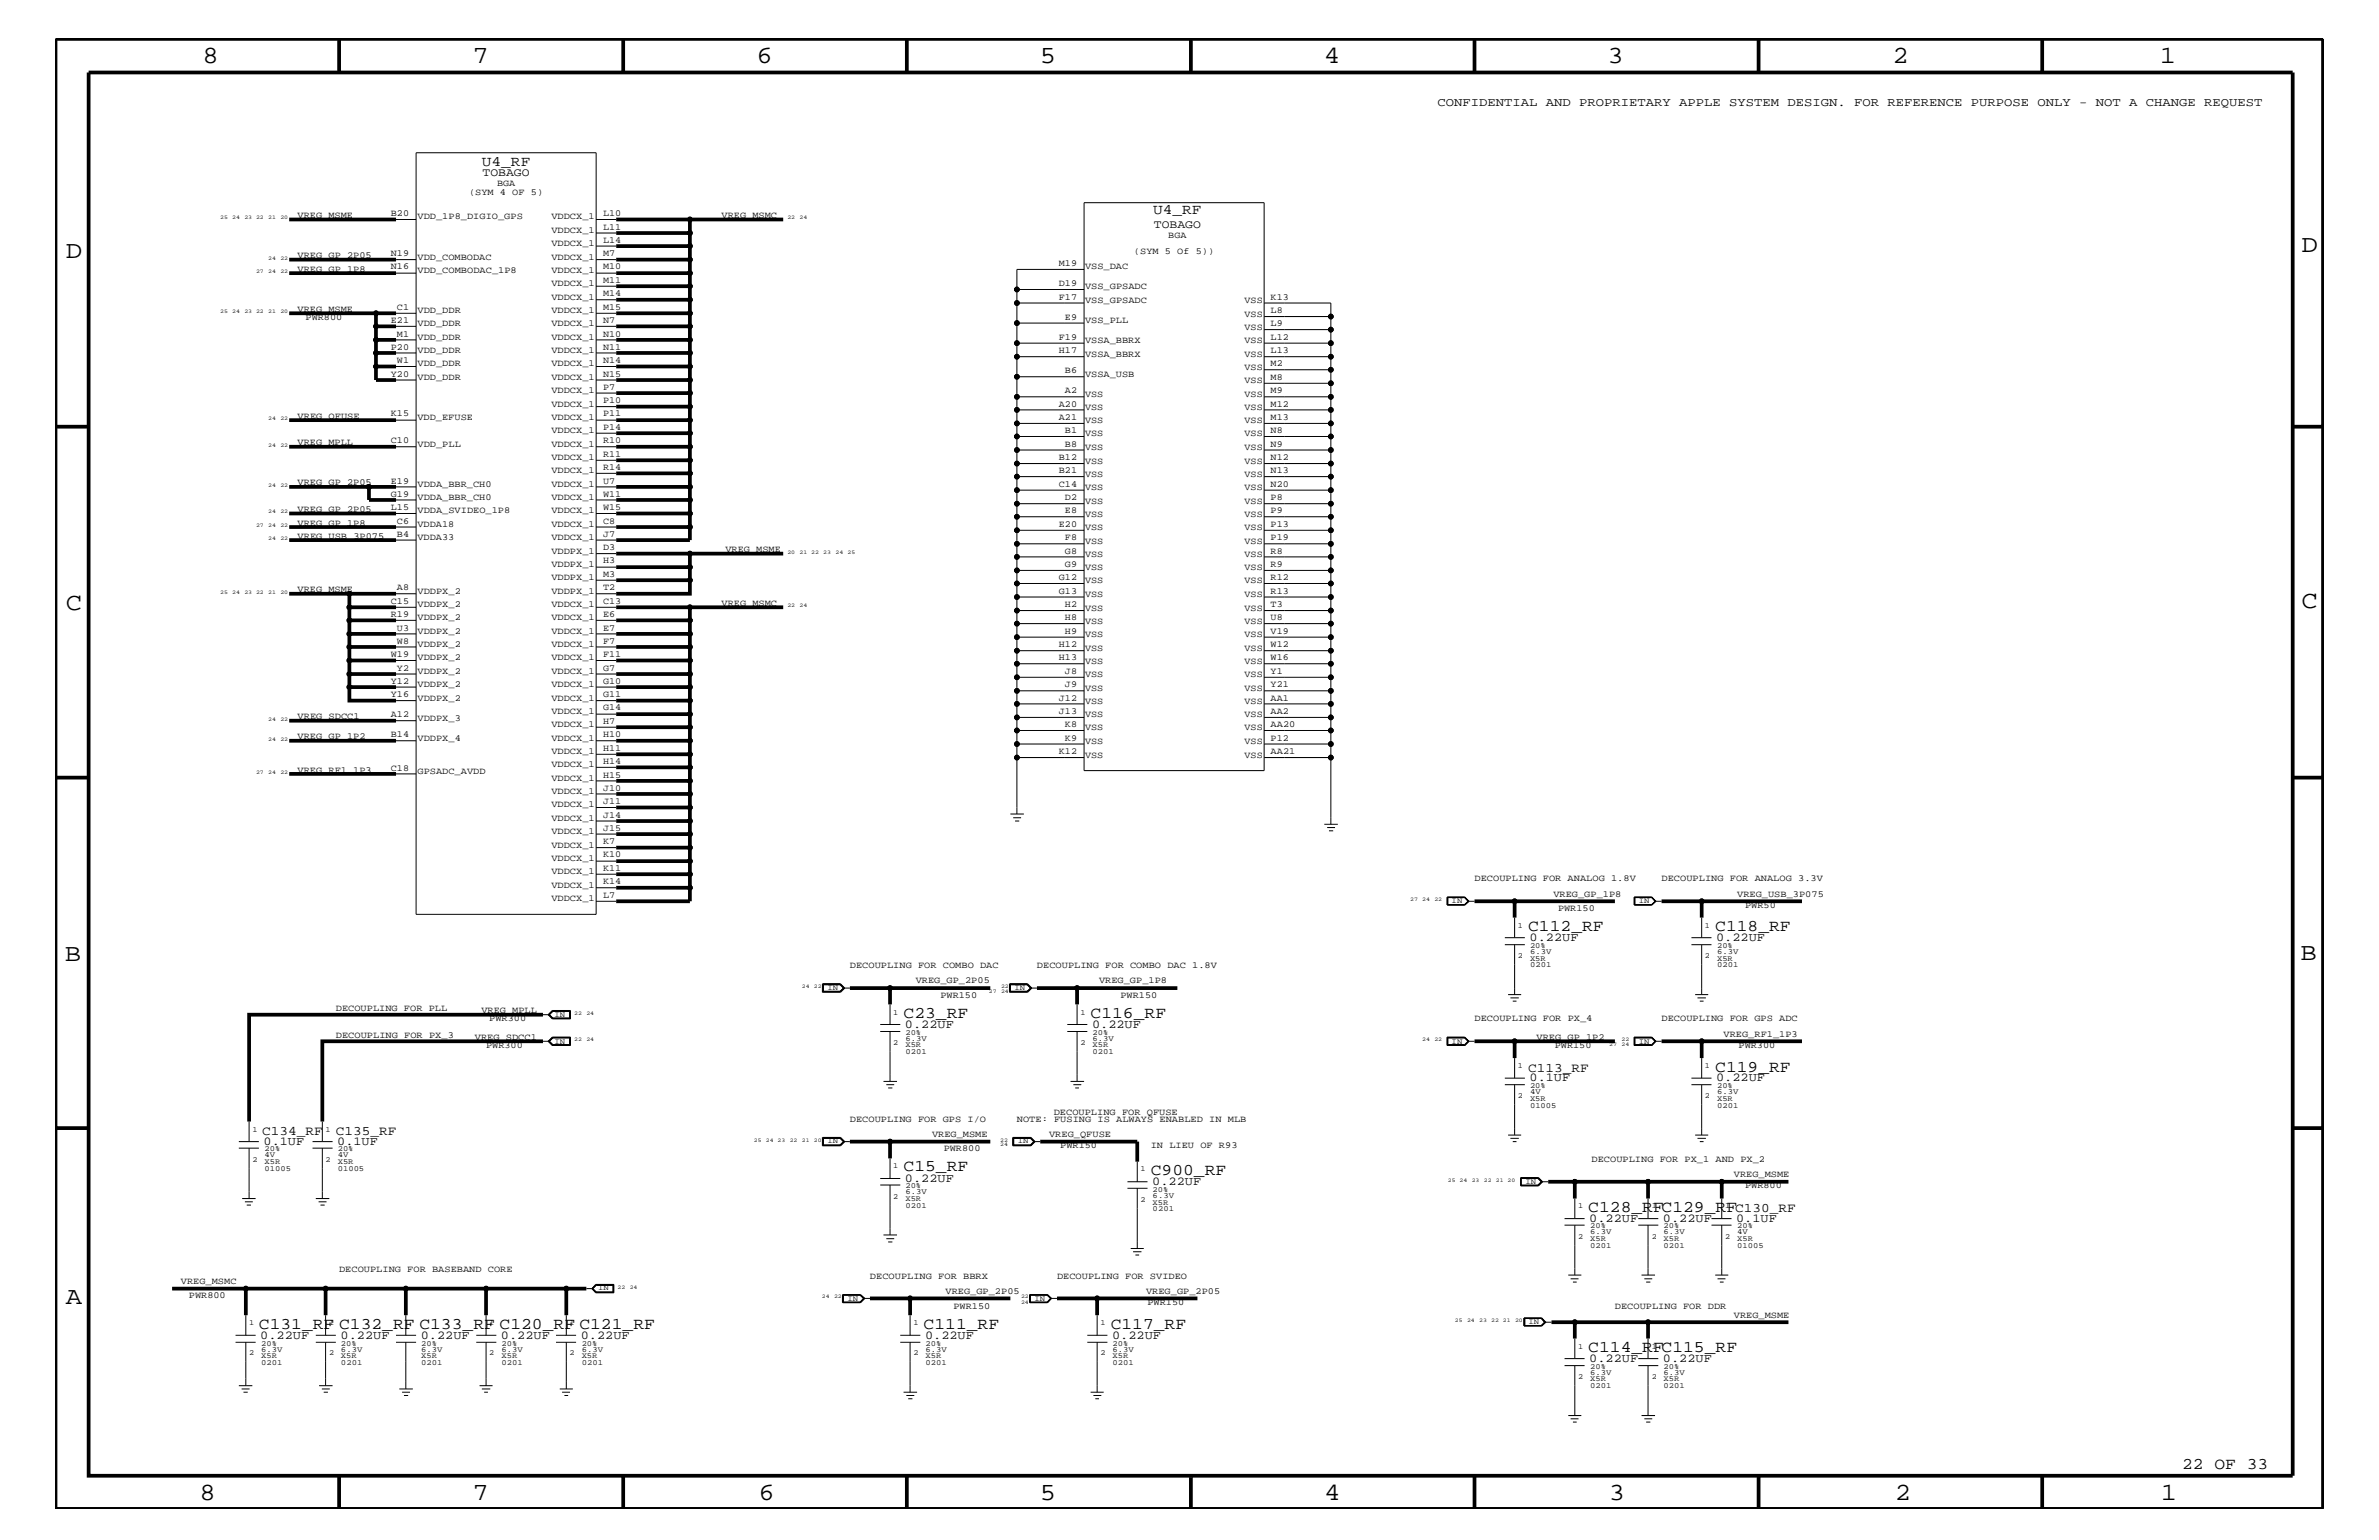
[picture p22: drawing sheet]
<svg xmlns="http://www.w3.org/2000/svg" width="432mm" height="279mm" viewBox="0 0 432 279" stroke-linecap="round" stroke-linejoin="round" font-family="sans-serif">
<defs><g id="words">
<g font-size="4.5">
<text x="36.7" y="11.5">8</text>
<text x="85.8" y="11.5">7</text>
<text x="137.3" y="11.5">6</text>
<text x="188.7" y="11.5">5</text>
<text x="240.3" y="11.5">4</text>
<text x="291.8" y="11.5">3</text>
<text x="343.5" y="11.5">2</text>
<text x="392" y="11.5">1</text>
<text x="11.9" y="46.8">D</text>
<text x="417.7" y="45.7">D</text>
<text x="11.9" y="110.6">C</text>
<text x="417.7" y="110.3">C</text>
<text x="11.8" y="174.3">B</text>
<text x="417.6" y="174.2">B</text>
<text x="11.9" y="236.7">A</text>
<text x="36.2" y="272.1">8</text>
<text x="85.8" y="272.1">7</text>
<text x="137.7" y="272.1">6</text>
<text x="188.7" y="272.1">5</text>
<text x="240.4" y="272.1">4</text>
<text x="292" y="272.1">3</text>
<text x="343.9" y="272.1">2</text>
<text x="392.2" y="272.1">1</text>
</g>
<g font-size="3">
<text x="277.4" y="168.9">C112_RF</text>
<text x="311.3" y="168.9">C118_RF</text>
<text x="164" y="184.7">C23_RF</text>
<text x="198" y="184.7">C116_RF</text>
<text x="311.3" y="194.4">C119_RF</text>
<text x="164" y="212.5">C15_RF</text>
<text x="208.9" y="213.2">C900_RF</text>
<text x="288.3" y="219.8">C128_RFC129_RF</text>
<text x="47" y="241.1">C131_RF C132_RF C133_RF C120_RF C121_RF</text>
<text x="167.6" y="241.1">C111_RF</text>
<text x="201.6" y="241.1">C117_RF</text>
<text x="288.3" y="245.3">C114_RFC115_RF</text>
<text x="396" y="266.5">22 OF 33</text>
</g>
<g font-size="2.6">
<text x="87.5" y="30.2">U4_RF</text>
<text x="209.3" y="38.9">U4_RF</text>
</g>
<g font-size="2.4">
<text x="277.4" y="194.4">C113_RF</text>
<text x="47.6" y="205.9">C134_RF</text>
<text x="61" y="205.9">C135_RF</text>
<text x="315" y="219.8">C130_RF</text>
</g>
<g font-size="2.2">
<text x="260.9" y="19.2">CONFIDENTIAL AND PROPRIETARY APPLE SYSTEM DESIGN. FOR REFERENCE PURPOSE ONLY - NOT A CHANGE REQUEST</text>
<text x="277.6" y="170.7">0.22UF</text>
<text x="311.5" y="170.7">0.22UF</text>
<text x="164.3" y="186.5">0.22UF</text>
<text x="198.2" y="186.5">0.22UF</text>
<text x="277.6" y="196.2">0.1UF</text>
<text x="311.5" y="196.2">0.22UF</text>
<text x="47.8" y="207.7">0.1UF</text>
<text x="61.2" y="207.7">0.1UF</text>
<text x="164.3" y="214.4">0.22UF</text>
<text x="209.1" y="215">0.22UF</text>
<text x="288.5" y="221.7">0.22UF</text>
<text x="301.8" y="221.7">0.22UF</text>
<text x="315.1" y="221.7">0.1UF</text>
<text x="47.2" y="242.9">0.22UF</text>
<text x="61.8" y="242.9">0.22UF</text>
<text x="76.4" y="242.9">0.22UF</text>
<text x="90.9" y="242.9">0.22UF</text>
<text x="105.4" y="242.9">0.22UF</text>
<text x="167.9" y="242.9">0.22UF</text>
<text x="201.8" y="242.9">0.22UF</text>
<text x="288.5" y="247.1">0.22UF</text>
<text x="301.8" y="247.1">0.22UF</text>
</g>
<g font-size="2.1">
<text x="87.6" y="31.9">TOBAGO</text>
<text x="209.4" y="41.3">TOBAGO</text>
</g>
<g font-size="1.7">
<text x="85.1" y="35.4">(SYM 4 OF 5)</text>
<text x="90.2" y="33.7">BGA</text>
<text x="54" y="39.6">VREG_MSME</text>
<text x="71" y="39.2">B20</text>
<text x="75.8" y="39.8">VDD_1P8_DIGIO_GPS</text>
<text x="100.1" y="39.8">VDDCX_1</text>
<text x="109.5" y="39.2">L10</text>
<text x="109.5" y="41.7">L11</text>
<text x="131" y="39.6">VREG_MSMC</text>
<text x="54" y="46.8">VREG_GP_2P05</text>
<text x="71" y="46.5">N19</text>
<text x="75.8" y="47.1">VDD_COMBODAC</text>
<text x="100.1" y="42.3">VDDCX_1</text>
<text x="100.1" y="44.6">VDDCX_1</text>
<text x="100.1" y="47.1">VDDCX_1</text>
<text x="109.5" y="46.5">M7</text>
<text x="109.5" y="44.1">L14</text>
<text x="205.8" y="46.1">(SYM 5 Of 5))</text>
<text x="212" y="43.2">BGA</text>
<text x="54" y="49.3">VREG_GP_1P8</text>
<text x="71" y="48.9">N16</text>
<text x="75.8" y="49.6">VDD_COMBODAC_1P8</text>
<text x="100.1" y="51.9">VDDCX_1</text>
<text x="100.1" y="49.6">VDDCX_1</text>
<text x="109.5" y="51.3">M11</text>
<text x="109.5" y="48.9">M10</text>
<text x="109.5" y="53.8">M14</text>
<text x="192.2" y="48.3">M19</text>
<text x="192.2" y="51.9">D19</text>
<text x="196.9" y="48.9">VSS_DAC</text>
<text x="196.9" y="52.5">VSS_GPSADC</text>
<text x="54" y="56.6">VREG_MSME</text>
<text x="55.5" y="58">PWR800</text>
<text x="71" y="58.6">E21</text>
<text x="72.1" y="56.2">C1</text>
<text x="75.8" y="56.8">VDD_DDR</text>
<text x="75.8" y="59.2">VDD_DDR</text>
<text x="100.1" y="56.8">VDDCX_1</text>
<text x="100.1" y="59.2">VDDCX_1</text>
<text x="100.1" y="54.4">VDDCX_1</text>
<text x="109.5" y="56.2">M15</text>
<text x="109.5" y="58.6">N7</text>
<text x="192.2" y="54.4">F17</text>
<text x="193.3" y="58">E9</text>
<text x="196.9" y="58.6">VSS_PLL</text>
<text x="196.9" y="55">VSS_GPSADC</text>
<text x="225.9" y="57.4">VSS</text>
<text x="225.9" y="59.8">VSS</text>
<text x="225.9" y="55">VSS</text>
<text x="230.6" y="56.8">L8</text>
<text x="230.6" y="59.2">L9</text>
<text x="230.6" y="54.4">K13</text>
<text x="71" y="63.4">P20</text>
<text x="72.1" y="65.9">W1</text>
<text x="72.1" y="61.1">M1</text>
<text x="75.8" y="64">VDD_DDR</text>
<text x="75.8" y="61.7">VDD_DDR</text>
<text x="100.1" y="61.7">VDDCX_1</text>
<text x="100.1" y="64">VDDCX_1</text>
<text x="109.5" y="61.1">N10</text>
<text x="109.5" y="63.4">N11</text>
<text x="109.5" y="65.9">N14</text>
<text x="192.2" y="64">H17</text>
<text x="192.2" y="61.7">F19</text>
<text x="196.9" y="62.3">VSSA_BBRX</text>
<text x="196.9" y="64.7">VSSA_BBRX</text>
<text x="225.9" y="62.3">VSS</text>
<text x="225.9" y="64.7">VSS</text>
<text x="230.6" y="61.7">L12</text>
<text x="230.6" y="64">L13</text>
<text x="71" y="68.4">Y20</text>
<text x="75.8" y="66.5">VDD_DDR</text>
<text x="75.8" y="68.9">VDD_DDR</text>
<text x="100.1" y="66.5">VDDCX_1</text>
<text x="100.1" y="68.9">VDDCX_1</text>
<text x="100.1" y="71.3">VDDCX_1</text>
<text x="109.5" y="68.4">N15</text>
<text x="109.5" y="70.7">P7</text>
<text x="193.3" y="67.7">B6</text>
<text x="193.3" y="71.3">A2</text>
<text x="196.9" y="72">VSS</text>
<text x="196.9" y="68.4">VSSA_USB</text>
<text x="225.9" y="69.5">VSS</text>
<text x="225.9" y="72">VSS</text>
<text x="225.9" y="67.1">VSS</text>
<text x="230.6" y="68.9">M8</text>
<text x="230.6" y="71.3">M9</text>
<text x="230.6" y="66.5">M2</text>
<text x="54" y="76">VREG_QFUSE</text>
<text x="71" y="75.6">K15</text>
<text x="75.8" y="76.2">VDD_EFUSE</text>
<text x="100.1" y="73.8">VDDCX_1</text>
<text x="100.1" y="76.2">VDDCX_1</text>
<text x="109.5" y="73.2">P10</text>
<text x="109.5" y="75.6">P11</text>
<text x="192.2" y="76.2">A21</text>
<text x="192.2" y="73.8">A20</text>
<text x="196.9" y="76.8">VSS</text>
<text x="196.9" y="74.4">VSS</text>
<text x="225.9" y="76.8">VSS</text>
<text x="225.9" y="74.4">VSS</text>
<text x="230.6" y="76.2">M13</text>
<text x="230.6" y="73.8">M12</text>
<text x="54" y="80.8">VREG_MPLL</text>
<text x="71" y="80.5">C10</text>
<text x="75.8" y="81.1">VDD_PLL</text>
<text x="100.1" y="83.5">VDDCX_1</text>
<text x="100.1" y="81.1">VDDCX_1</text>
<text x="100.1" y="78.6">VDDCX_1</text>
<text x="109.5" y="82.8">R11</text>
<text x="109.5" y="80.5">R10</text>
<text x="109.5" y="78">P14</text>
<text x="192.2" y="83.5">B12</text>
<text x="193.3" y="81.1">B8</text>
<text x="193.3" y="78.6">B1</text>
<text x="196.9" y="81.6">VSS</text>
<text x="196.9" y="79.2">VSS</text>
<text x="225.9" y="81.6">VSS</text>
<text x="225.9" y="79.2">VSS</text>
<text x="230.6" y="81.1">N9</text>
<text x="230.6" y="83.5">N12</text>
<text x="230.6" y="78.6">N8</text>
<text x="54" y="88.1">VREG_GP_2P05</text>
<text x="71" y="87.7">E19</text>
<text x="75.8" y="88.3">VDDA_BBR_CH0</text>
<text x="100.1" y="88.3">VDDCX_1</text>
<text x="100.1" y="85.9">VDDCX_1</text>
<text x="109.5" y="87.7">U7</text>
<text x="109.5" y="85.3">R14</text>
<text x="192.2" y="88.3">C14</text>
<text x="192.2" y="85.9">B21</text>
<text x="196.9" y="88.9">VSS</text>
<text x="196.9" y="86.5">VSS</text>
<text x="196.9" y="84.1">VSS</text>
<text x="225.9" y="86.5">VSS</text>
<text x="225.9" y="88.9">VSS</text>
<text x="225.9" y="84.1">VSS</text>
<text x="230.6" y="85.9">N13</text>
<text x="230.6" y="88.3">N20</text>
<text x="54" y="92.9">VREG_GP_2P05</text>
<text x="54" y="95.4">VREG_GP_1P8</text>
<text x="71" y="90.1">G19</text>
<text x="71" y="92.6">L15</text>
<text x="72.1" y="95">C6</text>
<text x="75.8" y="90.7">VDDA_BBR_CH0</text>
<text x="75.8" y="93.2">VDDA_SVIDEO_1P8</text>
<text x="75.8" y="95.6">VDDA18</text>
<text x="100.1" y="90.7">VDDCX_1</text>
<text x="100.1" y="95.6">VDDCX_1</text>
<text x="100.1" y="93.2">VDDCX_1</text>
<text x="109.5" y="90.1">W11</text>
<text x="109.5" y="95">C8</text>
<text x="109.5" y="92.6">W15</text>
<text x="192.2" y="95.6">E20</text>
<text x="193.3" y="93.2">E8</text>
<text x="193.3" y="90.7">D2</text>
<text x="196.9" y="93.8">VSS</text>
<text x="196.9" y="91.4">VSS</text>
<text x="225.9" y="93.8">VSS</text>
<text x="225.9" y="91.4">VSS</text>
<text x="230.6" y="93.2">P9</text>
<text x="230.6" y="95.6">P13</text>
<text x="230.6" y="90.7">P8</text>
<text x="54" y="97.7">VREG_USB_3P075</text>
<text x="72.1" y="97.4">B4</text>
<text x="75.8" y="98">VDDA33</text>
<text x="100.1" y="98">VDDCX_1</text>
<text x="100.1" y="100.4">VDDPX_1</text>
<text x="109.5" y="97.4">J7</text>
<text x="109.5" y="99.9">D3</text>
<text x="131.7" y="100.2">VREG_MSME</text>
<text x="193.3" y="100.4">G8</text>
<text x="193.3" y="98">F8</text>
<text x="196.9" y="101">VSS</text>
<text x="196.9" y="98.7">VSS</text>
<text x="196.9" y="96.2">VSS</text>
<text x="225.9" y="101">VSS</text>
<text x="225.9" y="98.7">VSS</text>
<text x="225.9" y="96.2">VSS</text>
<text x="230.6" y="100.4">R8</text>
<text x="230.6" y="98">P19</text>
<text x="54" y="107.5">VREG_MSME</text>
<text x="72.1" y="107.1">A8</text>
<text x="75.8" y="107.7">VDDPX_2</text>
<text x="100.1" y="102.9">VDDPX_1</text>
<text x="100.1" y="107.7">VDDPX_1</text>
<text x="100.1" y="105.3">VDDPX_1</text>
<text x="109.5" y="102.2">H3</text>
<text x="109.5" y="107.1">T2</text>
<text x="109.5" y="104.7">M3</text>
<text x="192.2" y="107.7">G13</text>
<text x="192.2" y="105.3">G12</text>
<text x="193.3" y="102.9">G9</text>
<text x="196.9" y="105.9">VSS</text>
<text x="196.9" y="103.5">VSS</text>
<text x="225.9" y="105.9">VSS</text>
<text x="225.9" y="103.5">VSS</text>
<text x="230.6" y="105.3">R12</text>
<text x="230.6" y="107.7">R13</text>
<text x="230.6" y="102.9">R9</text>
<text x="71" y="112">R19</text>
<text x="71" y="109.5">C15</text>
<text x="75.8" y="112.6">VDDPX_2</text>
<text x="75.8" y="110.2">VDDPX_2</text>
<text x="100.1" y="110.2">VDDCX_1</text>
<text x="100.1" y="112.6">VDDCX_1</text>
<text x="109.5" y="109.5">C13</text>
<text x="109.5" y="112">E6</text>
<text x="131" y="109.9">VREG_MSMC</text>
<text x="193.3" y="110.2">H2</text>
<text x="193.3" y="112.6">H8</text>
<text x="196.9" y="110.8">VSS</text>
<text x="196.9" y="113.1">VSS</text>
<text x="196.9" y="108.3">VSS</text>
<text x="225.9" y="113.1">VSS</text>
<text x="225.9" y="110.8">VSS</text>
<text x="225.9" y="108.3">VSS</text>
<text x="230.6" y="112.6">U8</text>
<text x="230.6" y="110.2">T3</text>
<text x="71" y="119.2">W19</text>
<text x="72.1" y="116.8">W8</text>
<text x="72.1" y="114.4">U3</text>
<text x="75.8" y="117.4">VDDPX_2</text>
<text x="75.8" y="115">VDDPX_2</text>
<text x="75.8" y="119.8">VDDPX_2</text>
<text x="100.1" y="115">VDDCX_1</text>
<text x="100.1" y="117.4">VDDCX_1</text>
<text x="100.1" y="119.8">VDDCX_1</text>
<text x="109.5" y="114.4">E7</text>
<text x="109.5" y="116.8">F7</text>
<text x="109.5" y="119.2">F11</text>
<text x="192.2" y="117.4">H12</text>
<text x="192.2" y="119.8">H13</text>
<text x="193.3" y="115">H9</text>
<text x="196.9" y="118.1">VSS</text>
<text x="196.9" y="115.6">VSS</text>
<text x="225.9" y="118.1">VSS</text>
<text x="225.9" y="115.6">VSS</text>
<text x="230.6" y="119.8">W16</text>
<text x="230.6" y="117.4">W12</text>
<text x="230.6" y="115">V19</text>
<text x="71" y="124.1">Y12</text>
<text x="72.1" y="121.7">Y2</text>
<text x="75.8" y="122.3">VDDPX_2</text>
<text x="75.8" y="124.7">VDDPX_2</text>
<text x="100.1" y="122.3">VDDCX_1</text>
<text x="100.1" y="124.7">VDDCX_1</text>
<text x="109.5" y="121.7">G7</text>
<text x="109.5" y="124.1">G10</text>
<text x="193.3" y="124.7">J9</text>
<text x="193.3" y="122.3">J8</text>
<text x="196.9" y="125.3">VSS</text>
<text x="196.9" y="122.9">VSS</text>
<text x="196.9" y="120.4">VSS</text>
<text x="225.9" y="125.3">VSS</text>
<text x="225.9" y="122.9">VSS</text>
<text x="225.9" y="120.4">VSS</text>
<text x="230.6" y="124.7">Y21</text>
<text x="230.6" y="122.3">Y1</text>
<text x="54" y="130.5">VREG_SDCC1</text>
<text x="71" y="126.5">Y16</text>
<text x="71" y="130.2">A12</text>
<text x="75.8" y="127.1">VDDPX_2</text>
<text x="75.8" y="130.8">VDDPX_3</text>
<text x="100.1" y="127.1">VDDCX_1</text>
<text x="100.1" y="129.6">VDDCX_1</text>
<text x="100.1" y="131.9">VDDCX_1</text>
<text x="109.5" y="126.5">G11</text>
<text x="109.5" y="128.9">G14</text>
<text x="109.5" y="131.3">H7</text>
<text x="192.2" y="129.6">J13</text>
<text x="192.2" y="127.1">J12</text>
<text x="193.3" y="131.9">K8</text>
<text x="196.9" y="130.2">VSS</text>
<text x="196.9" y="127.7">VSS</text>
<text x="225.9" y="130.2">VSS</text>
<text x="225.9" y="127.7">VSS</text>
<text x="230.6" y="131.9">AA20</text>
<text x="230.6" y="129.6">AA2</text>
<text x="230.6" y="127.1">AA1</text>
<text x="54" y="134.1">VREG_GP_1P2</text>
<text x="71" y="133.8">B14</text>
<text x="75.8" y="134.4">VDDPX_4</text>
<text x="100.1" y="134.4">VDDCX_1</text>
<text x="100.1" y="136.8">VDDCX_1</text>
<text x="109.5" y="133.8">H10</text>
<text x="109.5" y="136.2">H11</text>
<text x="192.2" y="136.8">K12</text>
<text x="193.3" y="134.4">K9</text>
<text x="196.9" y="135">VSS</text>
<text x="196.9" y="137.4">VSS</text>
<text x="196.9" y="132.5">VSS</text>
<text x="225.9" y="137.4">VSS</text>
<text x="225.9" y="132.5">VSS</text>
<text x="225.9" y="135">VSS</text>
<text x="230.6" y="136.8">AA21</text>
<text x="230.6" y="134.4">P12</text>
<text x="54" y="140.2">VREG_RF1_1P3</text>
<text x="71" y="139.8">C18</text>
<text x="75.8" y="140.4">GPSADC_AVDD</text>
<text x="100.1" y="141.7">VDDCX_1</text>
<text x="100.1" y="139.2">VDDCX_1</text>
<text x="109.5" y="143.5">J10</text>
<text x="109.5" y="141.1">H15</text>
<text x="109.5" y="138.6">H14</text>
<text x="100.1" y="146.5">VDDCX_1</text>
<text x="100.1" y="149">VDDCX_1</text>
<text x="100.1" y="144">VDDCX_1</text>
<text x="109.5" y="145.9">J11</text>
<text x="109.5" y="148.4">J14</text>
<text x="100.1" y="151.3">VDDCX_1</text>
<text x="100.1" y="153.8">VDDCX_1</text>
<text x="109.5" y="150.7">J15</text>
<text x="109.5" y="153.2">K7</text>
<text x="109.5" y="155.6">K10</text>
<text x="100.1" y="156.2">VDDCX_1</text>
<text x="100.1" y="158.6">VDDCX_1</text>
<text x="100.1" y="161.1">VDDCX_1</text>
<text x="109.5" y="158">K11</text>
<text x="109.5" y="160.5">K14</text>
<text x="267.6" y="159.9">DECOUPLING FOR ANALOG 1.8V</text>
<text x="301.6" y="159.9">DECOUPLING FOR ANALOG 3.3V</text>
<text x="100.1" y="163.5">VDDCX_1</text>
<text x="109.5" y="162.8">L7</text>
<text x="281.9" y="162.7">VREG_GP_1P8</text>
<text x="282.8" y="165.3">PWR150</text>
<text x="315.3" y="162.7">VREG_USB_3P075</text>
<text x="316.7" y="164.7">PWR50</text>
<text x="154.3" y="175.6">DECOUPLING FOR COMBO DAC</text>
<text x="166.2" y="178.4">VREG_GP_2P05</text>
<text x="188.2" y="175.6">DECOUPLING FOR COMBO DAC 1.8V</text>
<text x="199.5" y="178.4">VREG_GP_1P8</text>
<text x="61" y="183.5">DECOUPLING FOR PLL</text>
<text x="87.4" y="183.8">VREG_MPLL</text>
<text x="88.8" y="185.3">PWR300</text>
<text x="170.7" y="181">PWR150</text>
<text x="203.4" y="181">PWR150</text>
<text x="267.6" y="185.3">DECOUPLING FOR PX_4</text>
<text x="301.6" y="185.3">DECOUPLING FOR GPS ADC</text>
<text x="61" y="188.3">DECOUPLING FOR PX_3</text>
<text x="86.2" y="188.7">VREG_SDCC1</text>
<text x="88.2" y="190.2">PWR300</text>
<text x="278.9" y="188.7">VREG_GP_1P2</text>
<text x="282.2" y="190.2">PWR150</text>
<text x="312.8" y="188.1">VREG_RF1_1P3</text>
<text x="315.6" y="190.2">PWR300</text>
<text x="154.3" y="203.5">DECOUPLING FOR GPS I/O</text>
<text x="184.6" y="203.5">NOTE: FUSING IS ALWAYS ENABLED IN MLB</text>
<text x="191.3" y="202.3">DECOUPLING FOR QFUSE</text>
<text x="169.2" y="206.3">VREG_MSME</text>
<text x="171.3" y="208.9">PWR800</text>
<text x="190.4" y="206.3">VREG_QFUSE</text>
<text x="192.4" y="208.3">PWR150</text>
<text x="208.9" y="208.3">IN LIEU OF R93</text>
<text x="288.9" y="210.8">DECOUPLING FOR PX_1 AND PX_2</text>
<text x="314.7" y="213.6">VREG_MSME</text>
<text x="316.7" y="215.6">PWR800</text>
<text x="32.9" y="232.9">VREG_MSMC</text>
<text x="61.6" y="230.7">DECOUPLING FOR BASEBAND CORE</text>
<text x="157.9" y="232">DECOUPLING FOR BBRX</text>
<text x="191.9" y="232">DECOUPLING FOR SVIDEO</text>
<text x="34.3" y="235.6">PWR800</text>
<text x="171.6" y="234.7">VREG_GP_2P05</text>
<text x="173.1" y="237.4">PWR150</text>
<text x="208" y="234.7">VREG_GP_2P05</text>
<text x="208.3" y="236.8">PWR150</text>
<text x="293.1" y="237.4">DECOUPLING FOR DDR</text>
<text x="314.7" y="239">VREG_MSME</text>
</g>
<g font-size="1.4">
<text x="263.5" y="163.9">IN</text>
<text x="297.4" y="163.9">IN</text>
<text x="275.5" y="173.8">2</text>
<text x="275.5" y="168.3">1</text>
<text x="277.7" y="172">20%</text>
<text x="277.7" y="173.1">6.3V</text>
<text x="309.5" y="173.8">2</text>
<text x="309.5" y="168.3">1</text>
<text x="311.7" y="172">20%</text>
<text x="311.7" y="173.1">6.3V</text>
<text x="150.2" y="179.6">IN</text>
<text x="184.1" y="179.6">IN</text>
<text x="277.7" y="174.3">X5R</text>
<text x="277.7" y="175.5">0201</text>
<text x="311.7" y="174.3">X5R</text>
<text x="311.7" y="175.5">0201</text>
<text x="100.7" y="184.4">IN</text>
<text x="162.1" y="184.1">1</text>
<text x="196.1" y="184.1">1</text>
<text x="100.7" y="189.3">IN</text>
<text x="162.1" y="189.5">2</text>
<text x="164.3" y="188.8">6.3V</text>
<text x="164.3" y="191.2">0201</text>
<text x="164.3" y="190">X5R</text>
<text x="164.3" y="187.7">20%</text>
<text x="196.1" y="189.5">2</text>
<text x="198.3" y="188.8">6.3V</text>
<text x="198.3" y="191.2">0201</text>
<text x="198.3" y="187.7">20%</text>
<text x="198.3" y="190">X5R</text>
<text x="263.5" y="189.3">IN</text>
<text x="297.4" y="189.3">IN</text>
<text x="275.5" y="193.7">1</text>
<text x="277.7" y="197.4">20%</text>
<text x="309.5" y="193.7">1</text>
<text x="311.7" y="197.4">20%</text>
<text x="275.5" y="199.2">2</text>
<text x="277.7" y="200.9">01005</text>
<text x="277.7" y="198.5">4V</text>
<text x="277.7" y="199.8">X5R</text>
<text x="309.5" y="199.2">2</text>
<text x="311.7" y="199.8">X5R</text>
<text x="311.7" y="200.9">0201</text>
<text x="311.7" y="198.5">6.3V</text>
<text x="45.8" y="205.3">1</text>
<text x="48" y="208.9">20%</text>
<text x="59.1" y="205.3">1</text>
<text x="61.3" y="208.9">20%</text>
<text x="150.2" y="207.5">IN</text>
<text x="184.7" y="207.5">IN</text>
<text x="45.8" y="210.8">2</text>
<text x="48" y="212.5">01005</text>
<text x="48" y="210">4V</text>
<text x="48" y="211.3">X5R</text>
<text x="59.1" y="210.8">2</text>
<text x="61.3" y="212.5">01005</text>
<text x="61.3" y="211.3">X5R</text>
<text x="61.3" y="210">4V</text>
<text x="162.1" y="211.9">1</text>
<text x="164.3" y="215.6">20%</text>
<text x="207" y="212.5">1</text>
<text x="276.9" y="214.7">IN</text>
<text x="162.1" y="217.5">2</text>
<text x="164.3" y="219.1">0201</text>
<text x="164.3" y="216.7">6.3V</text>
<text x="164.3" y="217.9">X5R</text>
<text x="207" y="218">2</text>
<text x="209.2" y="217.3">6.3V</text>
<text x="209.2" y="219.7">0201</text>
<text x="209.2" y="218.6">X5R</text>
<text x="209.2" y="216.2">20%</text>
<text x="286.4" y="219.2">1</text>
<text x="299.8" y="219.2">1</text>
<text x="313.1" y="219.2">1</text>
<text x="286.4" y="224.7">2</text>
<text x="288.6" y="224">6.3V</text>
<text x="288.6" y="225.2">X5R</text>
<text x="288.6" y="222.9">20%</text>
<text x="288.6" y="226.4">0201</text>
<text x="299.8" y="224.7">2</text>
<text x="301.9" y="225.2">X5R</text>
<text x="301.9" y="222.9">20%</text>
<text x="301.9" y="226.4">0201</text>
<text x="301.9" y="224">6.3V</text>
<text x="313.1" y="224.7">2</text>
<text x="315.3" y="226.4">01005</text>
<text x="315.3" y="224">4V</text>
<text x="315.3" y="222.9">20%</text>
<text x="315.3" y="225.2">X5R</text>
<text x="108.5" y="234.1">IN</text>
<text x="153.8" y="236">IN</text>
<text x="187.8" y="236">IN</text>
<text x="45.2" y="245.9">2</text>
<text x="45.2" y="240.5">1</text>
<text x="47.4" y="245.2">6.3V</text>
<text x="47.4" y="244.1">20%</text>
<text x="59.8" y="245.9">2</text>
<text x="59.8" y="240.5">1</text>
<text x="61.9" y="244.1">20%</text>
<text x="61.9" y="245.2">6.3V</text>
<text x="76.5" y="244.1">20%</text>
<text x="76.5" y="245.2">6.3V</text>
<text x="88.8" y="245.9">2</text>
<text x="88.8" y="240.5">1</text>
<text x="91" y="245.2">6.3V</text>
<text x="91" y="244.1">20%</text>
<text x="103.4" y="245.9">2</text>
<text x="103.4" y="240.5">1</text>
<text x="105.6" y="244.1">20%</text>
<text x="105.6" y="245.2">6.3V</text>
<text x="165.8" y="245.9">2</text>
<text x="165.8" y="240.5">1</text>
<text x="168" y="244.1">20%</text>
<text x="168" y="245.2">6.3V</text>
<text x="199.7" y="245.9">2</text>
<text x="199.7" y="240.5">1</text>
<text x="201.9" y="244.1">20%</text>
<text x="201.9" y="245.2">6.3V</text>
<text x="277.5" y="240.2">IN</text>
<text x="286.4" y="244.7">1</text>
<text x="299.8" y="244.7">1</text>
<text x="47.4" y="247.6">0201</text>
<text x="47.4" y="246.4">X5R</text>
<text x="61.9" y="246.4">X5R</text>
<text x="61.9" y="247.6">0201</text>
<text x="76.5" y="246.4">X5R</text>
<text x="76.5" y="247.6">0201</text>
<text x="91" y="247.6">0201</text>
<text x="91" y="246.4">X5R</text>
<text x="105.6" y="246.4">X5R</text>
<text x="105.6" y="247.6">0201</text>
<text x="168" y="246.4">X5R</text>
<text x="168" y="247.6">0201</text>
<text x="201.9" y="247.6">0201</text>
<text x="201.9" y="246.4">X5R</text>
<text x="286.4" y="250.1">2</text>
<text x="288.6" y="251.8">0201</text>
<text x="288.6" y="249.5">6.3V</text>
<text x="288.6" y="248.4">20%</text>
<text x="288.6" y="250.6">X5R</text>
<text x="299.8" y="250.1">2</text>
<text x="301.9" y="248.4">20%</text>
<text x="301.9" y="250.6">X5R</text>
<text x="301.9" y="251.8">0201</text>
<text x="301.9" y="249.5">6.3V</text>
</g>
<g font-size="1">
<text x="40" y="39.8">25</text>
<text x="42.2" y="39.8">24</text>
<text x="44.4" y="39.8">23 22</text>
<text x="48.7" y="39.8">21</text>
<text x="50.9" y="39.8">20</text>
<text x="142.9" y="39.8">22</text>
<text x="145.1" y="39.8">24</text>
<text x="48.7" y="47.1">24</text>
<text x="50.9" y="47.1">22</text>
<text x="46.5" y="49.6">27</text>
<text x="48.7" y="49.6">24</text>
<text x="50.9" y="49.6">22</text>
<text x="40" y="56.8">25</text>
<text x="42.2" y="56.8">24</text>
<text x="44.4" y="56.8">23 22</text>
<text x="48.7" y="56.8">21</text>
<text x="50.9" y="56.8">20</text>
<text x="48.7" y="76.2">24</text>
<text x="50.9" y="76.2">22</text>
<text x="48.7" y="81.1">24</text>
<text x="50.9" y="81.1">22</text>
<text x="48.7" y="88.3">24</text>
<text x="50.9" y="88.3">22</text>
<text x="46.5" y="95.6">27</text>
<text x="48.7" y="95.6">24</text>
<text x="48.7" y="93.2">24</text>
<text x="50.9" y="95.6">22</text>
<text x="50.9" y="93.2">22</text>
<text x="48.7" y="98">24</text>
<text x="50.9" y="98">22</text>
<text x="142.9" y="100.4">20</text>
<text x="145.1" y="100.4">21 22</text>
<text x="149.4" y="100.4">23</text>
<text x="151.6" y="100.4">24</text>
<text x="153.8" y="100.4">25</text>
<text x="40" y="107.7">25</text>
<text x="42.2" y="107.7">24</text>
<text x="44.4" y="107.7">23 22</text>
<text x="48.7" y="107.7">21</text>
<text x="50.9" y="107.7">20</text>
<text x="142.9" y="110.2">22</text>
<text x="145.1" y="110.2">24</text>
<text x="48.7" y="130.8">24</text>
<text x="50.9" y="130.8">22</text>
<text x="48.7" y="134.4">24</text>
<text x="50.9" y="134.4">22</text>
<text x="46.5" y="140.4">27</text>
<text x="48.7" y="140.4">24</text>
<text x="50.9" y="140.4">22</text>
<text x="255.9" y="163.5">27</text>
<text x="258.1" y="163.5">24</text>
<text x="260.3" y="163.5">22</text>
<text x="145.5" y="179.3">24</text>
<text x="147.7" y="179.3">22</text>
<text x="181.7" y="179.3">22</text>
<text x="104.2" y="184.1">22</text>
<text x="106.4" y="184.1">24</text>
<text x="179.5" y="180.1">27</text>
<text x="181.7" y="180.1">24</text>
<text x="104.2" y="188.9">22</text>
<text x="106.4" y="188.9">24</text>
<text x="258.1" y="188.9">24</text>
<text x="260.4" y="188.9">22</text>
<text x="292.1" y="189.9">27</text>
<text x="294.3" y="188.9">22</text>
<text x="294.3" y="189.9">24</text>
<text x="136.8" y="207.1">25</text>
<text x="139" y="207.1">24 23</text>
<text x="143.3" y="207.1">22</text>
<text x="145.5" y="207.1">21</text>
<text x="147.7" y="207.1">20</text>
<text x="181.5" y="207.1">22</text>
<text x="181.5" y="208">24</text>
<text x="262.8" y="214.4">25 24</text>
<text x="267.1" y="214.4">23</text>
<text x="269.3" y="214.4">22</text>
<text x="271.5" y="214.4">21 20</text>
<text x="112.1" y="233.8">22</text>
<text x="114.3" y="233.8">24</text>
<text x="149.2" y="235.6">24</text>
<text x="151.4" y="235.6">22</text>
<text x="185.3" y="235.6">22</text>
<text x="185.3" y="236.5">24</text>
<text x="264.1" y="239.9">25</text>
<text x="266.3" y="239.9">24</text>
<text x="268.5" y="239.9">23</text>
<text x="270.7" y="239.9">22 21</text>
<text x="275" y="239.9">20</text>
</g>
</g></defs>
<g fill="none" stroke="#000" stroke-width=".18">
<path d="M71.9 39.8h3.6M75.5 27.7h32.7v138.2h-32.7zM108.2 39.8h3.6M196.8 36.8h32.6v103h-32.6zM71.9 47.1h3.6M71.9 49.6h3.6M71.9 56.8h3.6M71.9 59.2h3.6M108.2 47.1h3.6M108.2 49.6h3.6M108.2 56.8h3.6M108.2 59.2h3.6"/>
<path d="M108.2 54.4h3.6M108.2 44.6h3.6M108.2 42.3h3.6M108.2 51.9h3.6M184.6 55v3.6M196.8 58.6h-12.2v3.7h12.2M196.8 52.5h-12.2v2.5h12.2M196.8 48.9h-12.2v3.6M229.4 55h12.2v94.5M229.4 59.8h12.2M229.4 57.4h12.2M71.9 76.2h3.6"/>
<path d="M71.9 61.7h3.6M71.9 64h3.6M71.9 66.5h3.6M71.9 68.9h3.6M108.2 76.2h3.6M108.2 61.7h3.6M108.2 64h3.6M108.2 66.5h3.6M108.2 68.9h3.6M108.2 78.6h3.6M108.2 71.3h3.6M108.2 73.8h3.6"/>
<path d="M184.6 62.3v2.4M184.6 68.4v3.6M184.6 74.4v2.4M184.6 79.2v2.4M196.8 76.8h-12.2v2.4h12.2M196.8 72h-12.2v2.4h12.2M196.8 64.7h-12.2v3.7h12.2M229.4 62.3h12.2M229.4 64.7h12.2M229.4 74.4h12.2M229.4 72h12.2M229.4 76.8h12.2"/>
<path d="M229.4 79.2h12.2M229.4 67.1h12.2M229.4 69.5h12.2M71.9 81.1h3.6M71.9 88.3h3.6M71.9 95.6h3.6M71.9 93.2h3.6M71.9 90.7h3.6M71.9 98h3.6M108.2 81.1h3.6M108.2 88.3h3.6M108.2 95.6h3.6"/>
<path d="M108.2 93.2h3.6M108.2 90.7h3.6M108.2 98h3.6M108.2 85.9h3.6M108.2 83.5h3.6M184.6 84.1v2.4M184.6 88.9v2.5M184.6 93.8v2.4M184.6 98.7v2.3M196.8 96.2h-12.2v2.5h12.2M196.8 91.4h-12.2v2.4h12.2M196.8 86.5h-12.2v2.4h12.2"/>
<path d="M196.8 81.6h-12.2v2.5h12.2M229.4 81.6h12.2M229.4 84.1h12.2M229.4 86.5h12.2M229.4 88.9h12.2M229.4 91.4h12.2M229.4 93.8h12.2M229.4 96.2h12.2M229.4 98.7h12.2M71.9 107.7h3.6M71.9 110.2h3.6M71.9 112.6h3.6"/>
<path d="M71.9 117.4h3.6M71.9 115h3.6M71.9 119.8h3.6M108.2 107.7h3.6M108.2 110.2h3.6M108.2 112.6h3.6M108.2 117.4h3.6M108.2 115h3.6M108.2 119.8h3.6M108.2 105.3h3.6M108.2 102.9h3.6M108.2 100.4h3.6"/>
<path d="M184.6 103.5v2.4M184.6 108.3v2.5M184.6 113.1v2.5M184.6 118.1v2.3M196.8 115.6h-12.2v2.5h12.2M196.8 110.8h-12.2v2.3h12.2M196.8 105.9h-12.2v2.4h12.2M196.8 101h-12.2v2.5h12.2M229.4 101h12.2M229.4 103.5h12.2M229.4 105.9h12.2M229.4 108.3h12.2"/>
<path d="M229.4 113.1h12.2M229.4 110.8h12.2M229.4 115.6h12.2M229.4 118.1h12.2M71.9 124.7h3.6M71.9 122.3h3.6M71.9 127.1h3.6M71.9 134.4h3.6M71.9 130.8h3.6M108.2 124.7h3.6M108.2 122.3h3.6M108.2 127.1h3.6"/>
<path d="M108.2 134.4h3.6M108.2 136.8h3.6M108.2 139.2h3.6M108.2 131.9h3.6M108.2 129.6h3.6M184.6 122.9v2.4M184.6 127.7v2.5M184.6 132.5v2.5M184.6 137.4v10.3M196.8 135h-12.2v2.4h12.2M196.8 130.2h-12.2v2.3h12.2M196.8 125.3h-12.2v2.4h12.2"/>
<path d="M196.8 120.4h-12.2v2.5h12.2M229.4 120.4h12.2M229.4 122.9h12.2M229.4 125.3h12.2M229.4 127.7h12.2M229.4 132.5h12.2M229.4 130.2h12.2M229.4 137.4h12.2M229.4 135h12.2M71.9 140.4h3.6M108.2 149h3.6M108.2 158.6h3.6"/>
<path d="M108.2 156.2h3.6M108.2 153.8h3.6M108.2 141.7h3.6M108.2 144h3.6M108.2 151.3h3.6M108.2 146.5h3.6M183.4 147.7h2.4M183.9 148.4h1.4M184.2 149h.8M240.4 149.5h2.4M240.9 150.1h1.4M241.2 150.7h.8"/>
<path d="M108.2 163.5h3.6M108.2 161.1h3.6M149.3 178.5h3.3l.7 .8-.7 .7h-3.3zM149.4 178.5v1.4h3.1l.7-.6-.7-.8M149.4 178.6h3.1l.7 .7-.7 .6h-3.1zM149.4 178.7h3.1l.6 .6M153.1 179.3l-.6 .6M153.1 179.3h1.2M183.2 178.5h3.3l.8 .8-.8 .7h-3.3zM183.3 179.9h3.1M183.3 178.5v1.4h3.1l.8-.6-.8-.8M183.3 178.6h3.1l.7 .7-.7 .6"/>
<path d="M187 179.3l-.6-.6h-3v1.2M187 179.3h1.2M187 179.3l-.6 .6M262.6 162.8h3.3l.7 .7-.7 .7h-3.3zM262.7 164.1h3.2M262.7 162.8h3.2M262.7 162.8v1.4M262.8 162.8v1.3M265.9 162.8l.6 .7-.6 .6M265.9 162.8l.5 .7M266.4 163.5h1.2M266.4 163.5l-.5 .6"/>
<path d="M273.1 171.4h3.7M273.1 170.1h3.7M274.9 166.5v3.6M274.9 171.4v9.1M296.7 164.1h3.1M296.7 162.8v1.4M296.7 162.8h3.1M296.8 162.8v1.3M299.8 162.8h-3.2v1.4h3.2M299.8 162.8l.8 .7-.8 .7M299.8 162.8l.7 .7M299.8 162.8l.6 .7"/>
<path d="M300.4 163.5h1.2M300.4 163.5l-.6 .6M300.5 163.5l-.7 .6M300.5 163.5l-.7 .7M307 171.4h3.6M307 170.1h3.6M308.9 166.5v3.6M308.9 171.4v9.1M98.6 184.1h1.1M98.6 188.9h1.1M99.5 184.1l.7-.8h3.3v1.6h-3.3zM99.5 188.9l.7-.7h3.3v1.5h-3.3z"/>
<path d="M99.7 184.1l.6-.6h3.1v1.2h-3.1zM99.7 188.9l.6-.6h3.1v1.2h-3.1zM100.3 183.4l-.6 .7 .6 .7M100.3 183.4l-.7 .7 .7 .7M100.3 183.4h3.2v1.4h-3.2M100.3 188.2h3.2v1.5M100.3 188.2l-.6 .7 .6 .7h3.2M100.3 188.2l-.7 .7 .7 .8M159.8 187.1h3.6M159.8 185.9h3.6M160.4 196.2h2.4M160.9 196.8h1.4"/>
<path d="M161.2 197.4h.8M161.5 182.2v3.7M161.5 187.1v9.1M193.7 187.1h3.7M193.7 185.9h3.7M194.3 196.2h2.5M194.8 196.8h1.5M195.2 197.4h.6M195.5 182.2v3.7M195.5 187.1v9.1M262.6 188.2h3.3l.7 .7-.7 .8h-3.3zM262.8 188.3h3.1l.5 .6-.5 .6h-3.1z"/>
<path d="M265.9 188.2h-3.2v1.5M265.9 188.2l.6 .7-.6 .7h-3.2M265.9 188.2l.7 .7M266.4 188.9h1.2M273.1 196.8h3.7M273.1 195.6h3.7M273.7 180.5h2.4M274.2 181h1.5M274.6 181.6h.7M274.9 192v3.6M274.9 196.8v9.1M296.6 188.2h3.2l.8 .7-.8 .8h-3.2z"/>
<path d="M296.8 188.3h3l.6 .6-.6 .6h-3zM300.4 188.9h1.2M300.5 188.9l-.7-.7h-3.1v1.5M300.5 188.9l-.7 .7h-3.1M300.5 188.9l-.7 .8M307 196.8h3.6M307 195.6h3.6M307.7 180.5h2.3M308.1 181h1.5M308.5 181.6h.7M308.9 192v3.6M308.9 196.8v9.1"/>
<path d="M43.3 207.1h3.7M43.3 208.3h3.7M43.9 217.5h2.5M44.5 218h1.4M44.8 218.6h.8M45.2 203.5v3.6M45.2 208.3v9.2M56.7 207.1h3.7M56.7 208.3h3.7M57.3 217.5h2.5M57.8 218h1.5M58.2 218.6h.7"/>
<path d="M58.5 203.5v3.6M58.5 208.3v9.2M149.3 206.4h3.3l.7 .7-.7 .8h-3.3zM149.4 206.5h3.1l.6 .6M149.4 206.4v1.4M152.5 206.4l.7 .7-.7 .7M152.5 206.4h-3.1v1.4h3.1M153.1 207.1h1.2M153.1 207.1l-.6 .6h-3.1M159.8 215h3.6M159.8 213.8h3.6M161.5 210.2v3.6"/>
<path d="M161.5 215v9.1M183.8 206.4h3.3l.8 .7-.8 .8h-3.3zM183.9 206.4h3.2l.7 .7-.7 .7h-3.2zM184 206.5h3l.6 .6M184 206.4v1.4M187 206.4l.7 .7-.7 .7M187.6 207.1h1.2M187.6 207.1l-.6 .6h-3M204.6 215.6h3.7M204.6 214.4h3.7M206.4 210.8v3.6M206.4 215.6v10.9"/>
<path d="M273.7 205.9h2.4M274.2 206.5h1.5M274.6 207.1h.7M276 213.6h3.2l.8 .8-.8 .8h-3.2zM276 213.7h3.2l.7 .7-.7 .7h-3.2M276.1 213.8h3l.6 .6M276.1 213.7v1.4M279.1 213.7l.7 .7-.7 .7M279.7 214.4l-.6 .6h-3M279.7 214.4h1.3M285.8 217.5v3.6M299.1 217.5v3.6"/>
<path d="M307.7 205.9h2.3M308.1 206.5h1.5M308.5 207.1h.7M312.5 217.5v3.6M44.6 238.6v3.7M59.1 238.6v3.7M73.7 238.6v3.7M88.2 238.6v3.7M102.8 238.6v3.7M106.4 233.8h1.2M107.4 233.8l.8 .7M107.6 233.8l.6-.6h3.1v1.2h-3.1z"/>
<path d="M108.1 233h3.3v1.6h-3.3l-.7-.8zM108.2 233.1l-.7 .7 .7 .7M108.2 233.1h3.1v1.4h-3.1M108.2 233.1l-.8 .7M152.9 234.9h3.3l.8 .7-.8 .7h-3.3zM153 236.2h3.1M153 234.9v1.4M153 235h3.1M153.1 235v1.2M156.1 235l.7 .6-.7 .6M156.1 234.9l.8 .7-.8 .7M156.1 235l.6 .6"/>
<path d="M156.7 235.6l-.6 .6M156.7 235.6h1.2M160.4 224.1h2.4M160.9 224.7h1.4M161.2 225.3h.8M165.2 238.6v3.7M186.9 234.9h3.3l.6 .7-.6 .7h-3.3zM186.9 236.2h3.2M186.9 235h3.2M186.9 234.9v1.4M187 235v1.2M190.1 235l.7 .6-.7 .6"/>
<path d="M190.1 234.9l.7 .7M190.1 235l.6 .6M190.7 235.6h1.2M190.7 235.6l-.6 .6M190.8 235.6l-.7 .7M199.1 238.6v3.7M205.2 226.5h2.4M205.7 227.1h1.5M206.1 227.7h.7M276.7 239.2h3.1l.6 .7-.6 .6h-3.1zM276.8 239.2v1.3M279.7 239.2l.6 .7"/>
<path d="M279.8 239.1h-3.2v1.5h3.2M279.8 239.1l.8 .8-.8 .7M279.8 239.1l.7 .8-.7 .7M280.3 239.9l-.6 .6M280.3 239.9h1.3M284 222.3h3.6M284 221.1h3.6M284.6 231.3h2.4M285.1 232h1.4M285.5 232.6h.7M285.8 222.3v9M297.3 222.3h3.7"/>
<path d="M297.3 221.1h3.7M297.9 231.3h2.5M298.5 232h1.4M298.8 232.6h.8M299.1 222.3v9M310.6 222.3h3.7M310.6 221.1h3.7M311.3 231.3h2.4M311.7 232h1.5M312.2 232.6h.6M312.5 222.3v9M42.8 243.5h3.6"/>
<path d="M42.8 242.3h3.6M43.3 251.4h2.5M43.9 252h1.4M44.2 252.6h.8M44.6 243.5v7.9M57.3 243.5h3.7M57.3 242.3h3.7M57.9 251.4h2.5M58.4 252h1.5M58.8 252.6h.7M59.1 243.5v7.9M71.9 243.5h3.6"/>
<path d="M71.9 242.3h3.6M72.5 252h2.4M73 252.6h1.4M73.3 253.2h.8M73.7 243.5v8.5M86.4 243.5h3.7M86.4 242.3h3.7M87 251.4h2.4M87.5 252h1.5M87.9 252.6h.7M88.2 243.5v7.9M100.9 243.5h3.7"/>
<path d="M100.9 242.3h3.7M101.6 252h2.4M102 252.6h1.5M102.4 253.2h.7M102.8 243.5v8.5M163.4 243.5h3.6M163.4 242.3h3.6M164 252.6h2.5M164.5 253.2h1.4M164.8 253.8h.8M165.2 243.5v9.1M197.4 243.5h3.6"/>
<path d="M197.4 242.3h3.6M198 252.6h2.3M198.5 253.2h1.4M198.8 253.8h.7M199.1 243.5v9.1M284 247.8h3.6M284 246.5h3.6M284.6 256.8h2.4M285.1 257.4h1.4M285.5 258h.7M285.8 242.9v3.6M285.8 247.8v9"/>
<path d="M297.3 247.8h3.7M297.3 246.5h3.7M297.9 256.8h2.5M298.5 257.4h1.4M298.8 258h.8M299.1 242.9v3.6M299.1 247.8v9"/>
<circle cx="125.2" cy="39.8" r=".42"/>
<circle cx="68.2" cy="56.8" r=".42"/>
<circle cx="68.2" cy="59.2" r=".42"/>
<circle cx="125.2" cy="49.6" r=".42"/>
<circle cx="125.2" cy="47.1" r=".42"/>
<circle cx="125.2" cy="56.8" r=".42"/>
<circle cx="125.2" cy="42.3" r=".42"/>
<circle cx="125.2" cy="59.2" r=".42"/>
<circle cx="125.2" cy="54.4" r=".42"/>
<circle cx="125.2" cy="44.6" r=".42"/>
<circle cx="125.2" cy="51.9" r=".42"/>
<circle cx="184.6" cy="52.5" r=".42"/>
<circle cx="184.6" cy="58.6" r=".42"/>
<circle cx="184.6" cy="55" r=".42"/>
<circle cx="241.6" cy="59.8" r=".42"/>
<circle cx="241.6" cy="57.4" r=".42"/>
<circle cx="68.2" cy="64" r=".42"/>
<circle cx="68.2" cy="66.5" r=".42"/>
<circle cx="68.2" cy="61.7" r=".42"/>
<circle cx="125.2" cy="76.2" r=".42"/>
<circle cx="125.2" cy="64" r=".42"/>
<circle cx="125.2" cy="73.8" r=".42"/>
<circle cx="125.2" cy="66.5" r=".42"/>
<circle cx="125.2" cy="71.3" r=".42"/>
<circle cx="125.2" cy="78.6" r=".42"/>
<circle cx="125.2" cy="61.7" r=".42"/>
<circle cx="125.2" cy="68.9" r=".42"/>
<circle cx="184.6" cy="72" r=".42"/>
<circle cx="184.6" cy="62.3" r=".42"/>
<circle cx="184.6" cy="79.2" r=".42"/>
<circle cx="184.6" cy="68.4" r=".42"/>
<circle cx="184.6" cy="76.8" r=".42"/>
<circle cx="184.6" cy="74.4" r=".42"/>
<circle cx="184.6" cy="64.7" r=".42"/>
<circle cx="241.6" cy="62.3" r=".42"/>
<circle cx="241.6" cy="69.5" r=".42"/>
<circle cx="241.6" cy="72" r=".42"/>
<circle cx="241.6" cy="79.2" r=".42"/>
<circle cx="241.6" cy="64.7" r=".42"/>
<circle cx="241.6" cy="67.1" r=".42"/>
<circle cx="241.6" cy="76.8" r=".42"/>
<circle cx="241.6" cy="74.4" r=".42"/>
<circle cx="67" cy="88.3" r=".42"/>
<circle cx="125.2" cy="83.5" r=".42"/>
<circle cx="125.2" cy="90.7" r=".42"/>
<circle cx="125.2" cy="93.2" r=".42"/>
<circle cx="125.2" cy="88.3" r=".42"/>
<circle cx="125.2" cy="81.1" r=".42"/>
<circle cx="125.2" cy="85.9" r=".42"/>
<circle cx="125.2" cy="95.6" r=".42"/>
<circle cx="184.6" cy="96.2" r=".42"/>
<circle cx="184.6" cy="86.5" r=".42"/>
<circle cx="184.6" cy="88.9" r=".42"/>
<circle cx="184.6" cy="98.7" r=".42"/>
<circle cx="184.6" cy="81.6" r=".42"/>
<circle cx="184.6" cy="91.4" r=".42"/>
<circle cx="184.6" cy="84.1" r=".42"/>
<circle cx="184.6" cy="93.8" r=".42"/>
<circle cx="241.6" cy="98.7" r=".42"/>
<circle cx="241.6" cy="88.9" r=".42"/>
<circle cx="241.6" cy="96.2" r=".42"/>
<circle cx="241.6" cy="86.5" r=".42"/>
<circle cx="241.6" cy="91.4" r=".42"/>
<circle cx="241.6" cy="84.1" r=".42"/>
<circle cx="241.6" cy="81.6" r=".42"/>
<circle cx="241.6" cy="93.8" r=".42"/>
<circle cx="63.4" cy="117.4" r=".42"/>
<circle cx="63.4" cy="110.2" r=".42"/>
<circle cx="63.4" cy="119.8" r=".42"/>
<circle cx="63.4" cy="115" r=".42"/>
<circle cx="63.4" cy="107.7" r=".42"/>
<circle cx="63.4" cy="112.6" r=".42"/>
<circle cx="125.2" cy="117.4" r=".42"/>
<circle cx="125.2" cy="110.2" r=".42"/>
<circle cx="125.2" cy="102.9" r=".42"/>
<circle cx="125.2" cy="100.4" r=".42"/>
<circle cx="125.2" cy="119.8" r=".42"/>
<circle cx="125.2" cy="115" r=".42"/>
<circle cx="125.2" cy="112.6" r=".42"/>
<circle cx="125.2" cy="105.3" r=".42"/>
<circle cx="184.6" cy="115.6" r=".42"/>
<circle cx="184.6" cy="113.1" r=".42"/>
<circle cx="184.6" cy="105.9" r=".42"/>
<circle cx="184.6" cy="118.1" r=".42"/>
<circle cx="184.6" cy="108.3" r=".42"/>
<circle cx="184.6" cy="110.8" r=".42"/>
<circle cx="184.6" cy="101" r=".42"/>
<circle cx="184.6" cy="103.5" r=".42"/>
<circle cx="241.6" cy="115.6" r=".42"/>
<circle cx="241.6" cy="105.9" r=".42"/>
<circle cx="241.6" cy="113.1" r=".42"/>
<circle cx="241.6" cy="118.1" r=".42"/>
<circle cx="241.6" cy="103.5" r=".42"/>
<circle cx="241.6" cy="101" r=".42"/>
<circle cx="241.6" cy="108.3" r=".42"/>
<circle cx="241.6" cy="110.8" r=".42"/>
<circle cx="63.4" cy="124.7" r=".42"/>
<circle cx="63.4" cy="122.3" r=".42"/>
<circle cx="125.2" cy="129.6" r=".42"/>
<circle cx="125.2" cy="127.1" r=".42"/>
<circle cx="125.2" cy="139.2" r=".42"/>
<circle cx="125.2" cy="136.8" r=".42"/>
<circle cx="125.2" cy="124.7" r=".42"/>
<circle cx="125.2" cy="134.4" r=".42"/>
<circle cx="125.2" cy="131.9" r=".42"/>
<circle cx="125.2" cy="122.3" r=".42"/>
<circle cx="184.6" cy="125.3" r=".42"/>
<circle cx="184.6" cy="132.5" r=".42"/>
<circle cx="184.6" cy="122.9" r=".42"/>
<circle cx="184.6" cy="135" r=".42"/>
<circle cx="184.6" cy="127.7" r=".42"/>
<circle cx="184.6" cy="130.2" r=".42"/>
<circle cx="184.6" cy="137.4" r=".42"/>
<circle cx="184.6" cy="120.4" r=".42"/>
<circle cx="241.6" cy="132.5" r=".42"/>
<circle cx="241.6" cy="125.3" r=".42"/>
<circle cx="241.6" cy="122.9" r=".42"/>
<circle cx="241.6" cy="135" r=".42"/>
<circle cx="241.6" cy="130.2" r=".42"/>
<circle cx="241.6" cy="137.4" r=".42"/>
<circle cx="241.6" cy="127.7" r=".42"/>
<circle cx="241.6" cy="120.4" r=".42"/>
<circle cx="125.2" cy="153.8" r=".42"/>
<circle cx="125.2" cy="149" r=".42"/>
<circle cx="125.2" cy="146.5" r=".42"/>
<circle cx="125.2" cy="151.3" r=".42"/>
<circle cx="125.2" cy="144" r=".42"/>
<circle cx="125.2" cy="156.2" r=".42"/>
<circle cx="125.2" cy="141.7" r=".42"/>
<circle cx="125.2" cy="158.6" r=".42"/>
<circle cx="125.2" cy="161.1" r=".42"/>
<circle cx="161.5" cy="179.3" r=".42"/>
<circle cx="195.5" cy="179.3" r=".42"/>
<circle cx="274.9" cy="163.5" r=".42"/>
<circle cx="308.9" cy="163.5" r=".42"/>
<circle cx="274.9" cy="188.9" r=".42"/>
<circle cx="308.9" cy="188.9" r=".42"/>
<circle cx="161.5" cy="207.1" r=".42"/>
<circle cx="285.8" cy="214.4" r=".42"/>
<circle cx="299.1" cy="214.4" r=".42"/>
<circle cx="312.5" cy="214.4" r=".42"/>
<circle cx="44.6" cy="233.8" r=".42"/>
<circle cx="59.1" cy="233.8" r=".42"/>
<circle cx="73.7" cy="233.8" r=".42"/>
<circle cx="88.2" cy="233.8" r=".42"/>
<circle cx="102.8" cy="233.8" r=".42"/>
<circle cx="165.2" cy="235.6" r=".42"/>
<circle cx="199.1" cy="235.6" r=".42"/>
<circle cx="285.8" cy="239.9" r=".42"/>
<circle cx="299.1" cy="239.9" r=".42"/>
</g>
<g fill="none" stroke="#000" stroke-width=".68" stroke-linecap="butt">
<path d="M10.1 7.1h411.5v266.7h-411.5zM16.1 13.2h400v254.5h-400zM61.6 7.1v6.1M113.1 7.1v6.1M164.6 7.1v6.1M216.2 7.1v6.1M267.6 7.1v6.1M319.2 7.1v6.1M370.7 7.1v6.1M52.5 39.8h19.4M111.8 39.8h30.4M125.2 39.8v2.5"/>
<path d="M52.5 47.1h19.4M52.5 49.6h19.4M52.5 56.8h15.7M68.2 59.2h3.7M68.2 59.2v9.7h3.7M71.9 56.8h-3.7v2.4M111.8 56.8h13.4v2.4M111.8 54.4h13.4v2.4M111.8 51.9h13.4v2.5M111.8 49.6h13.4v2.3M111.8 47.1h13.4v2.5M111.8 44.6h13.4v2.5"/>
<path d="M111.8 42.3h13.4v2.3M111.8 59.2h13.4M125.2 59.2v2.5M10.1 77.4h6M52.5 76.2h19.4M68.2 66.5h3.7M68.2 64h3.7M68.2 61.7h3.7M111.8 78.6h13.4v2.5M111.8 76.2h13.4v2.4M111.8 68.9h13.4v2.4M111.8 66.5h13.4v2.4"/>
<path d="M111.8 64h13.4v2.5M111.8 61.7h13.4v2.3M111.8 73.8h13.4M111.8 71.3h13.4M125.2 71.3v4.9M416.1 77.4h5.5M52.5 88.3h14.5M52.5 93.2h19.4M52.5 95.6h19.4M52.5 98h19.4M52.5 81.1h19.4M71.9 88.3h-4.9v2.4h4.9"/>
<path d="M111.8 95.6h13.4v2.4h-13.4M111.8 93.2h13.4v2.4M111.8 90.7h13.4v2.5M111.8 88.3h13.4v2.4M111.8 83.5h13.4v2.4M111.8 81.1h13.4v2.4M111.8 85.9h13.4M125.2 85.9v2.4M52.5 107.7h19.4M63.4 110.2v2.4h8.5M63.4 110.2h8.5M63.4 107.7v2.5"/>
<path d="M63.4 112.6v2.4M63.4 117.4v2.4M71.9 115h-8.5v2.4h8.5M71.9 119.8h-8.5v2.5h8.5M111.8 119.8h13.4v2.5M111.8 117.4h13.4v2.4M111.8 115h13.4v2.4M111.8 112.6h13.4M111.8 110.2h30.4M111.8 100.4h30.4M125.2 100.4v2.5h-13.4M125.2 102.9v2.4h-13.4"/>
<path d="M125.2 105.3v2.4h-13.4M125.2 110.2v4.8M52.5 134.4h19.4M52.5 130.8h19.4M63.4 122.3v2.4M71.9 124.7h-8.5v2.4h8.5M111.8 136.8h13.4v2.4M111.8 134.4h13.4v2.4M111.8 131.9h13.4v2.5M111.8 129.6h13.4v2.3M111.8 127.1h13.4v2.5M111.8 122.3h13.4v2.4"/>
<path d="M111.8 139.2h13.4M111.8 124.7h13.4M125.2 124.7v2.4M125.2 139.2v2.5M10.1 141.1h6M52.5 140.4h19.4M111.8 158.6h13.4v2.5M111.8 156.2h13.4v2.4M111.8 153.8h13.4v2.4M111.8 149h13.4v2.3M111.8 146.5h13.4v2.5M111.8 144h13.4v2.5"/>
<path d="M111.8 141.7h13.4v2.3M111.8 151.3h13.4M125.2 151.3v2.5M416.1 141.1h5.5M111.8 161.1h13.4v2.4h-13.4M154.3 179.3h7.2v2.9M161.5 179.3h18.2M188.2 179.3h7.3v2.9M195.5 179.3h18.2M267.6 163.5h7.3v3M274.9 163.5h18.2M301.6 163.5h7.3v3"/>
<path d="M308.9 163.5h18.2M98.6 188.9h-40.1v14.6M98.6 184.1h-53.4v19.4M267.6 188.9h7.3v3.1M274.9 188.9h18.2M301.6 188.9h7.3v3.1M308.9 188.9h18.2M10.1 204.7h6M154.3 207.1h7.2v3.1M161.5 207.1h18.2M188.8 207.1h17.6v3.7M281 214.4h4.8v3.1"/>
<path d="M285.8 214.4h13.3v3.1M299.1 214.4h13.4v3.1M312.5 214.4h12.1M416.1 204.7h5.5M31.2 233.8h27.9M44.6 233.8v4.8M73.7 233.8h-14.6v4.8M88.2 233.8h-14.5v4.8M102.8 233.8h-14.6v4.8M106.4 233.8h-3.6v4.8M157.9 235.6h7.3v3M165.2 235.6h18.2"/>
<path d="M191.9 235.6h7.2v3M199.1 235.6h18.2M281.6 239.9h4.2M299.1 239.9h-13.3v3M324.6 239.9h-25.5v3M61.6 267.7v6.1M113.1 267.7v6.1M164.6 267.7v6.1M216.2 268v5.8M267.6 267.7v6.1M319.2 267.7v6.1M370.7 267.7v6.1"/>
</g>
<g fill="#000">
<circle cx="125.2" cy="39.8" r=".42"/>
<circle cx="68.2" cy="56.8" r=".42"/>
<circle cx="68.2" cy="59.2" r=".42"/>
<circle cx="125.2" cy="49.6" r=".42"/>
<circle cx="125.2" cy="47.1" r=".42"/>
<circle cx="125.2" cy="56.8" r=".42"/>
<circle cx="125.2" cy="42.3" r=".42"/>
<circle cx="125.2" cy="59.2" r=".42"/>
<circle cx="125.2" cy="54.4" r=".42"/>
<circle cx="125.2" cy="44.6" r=".42"/>
<circle cx="125.2" cy="51.9" r=".42"/>
<circle cx="184.6" cy="52.5" r=".42"/>
<circle cx="184.6" cy="58.6" r=".42"/>
<circle cx="184.6" cy="55" r=".42"/>
<circle cx="241.6" cy="59.8" r=".42"/>
<circle cx="241.6" cy="57.4" r=".42"/>
<circle cx="68.2" cy="64" r=".42"/>
<circle cx="68.2" cy="66.5" r=".42"/>
<circle cx="68.2" cy="61.7" r=".42"/>
<circle cx="125.2" cy="76.2" r=".42"/>
<circle cx="125.2" cy="64" r=".42"/>
<circle cx="125.2" cy="73.8" r=".42"/>
<circle cx="125.2" cy="66.5" r=".42"/>
<circle cx="125.2" cy="71.3" r=".42"/>
<circle cx="125.2" cy="78.6" r=".42"/>
<circle cx="125.2" cy="61.7" r=".42"/>
<circle cx="125.2" cy="68.9" r=".42"/>
<circle cx="184.6" cy="72" r=".42"/>
<circle cx="184.6" cy="62.3" r=".42"/>
<circle cx="184.6" cy="79.2" r=".42"/>
<circle cx="184.6" cy="68.4" r=".42"/>
<circle cx="184.6" cy="76.8" r=".42"/>
<circle cx="184.6" cy="74.4" r=".42"/>
<circle cx="184.6" cy="64.7" r=".42"/>
<circle cx="241.6" cy="62.3" r=".42"/>
<circle cx="241.6" cy="69.5" r=".42"/>
<circle cx="241.6" cy="72" r=".42"/>
<circle cx="241.6" cy="79.2" r=".42"/>
<circle cx="241.6" cy="64.7" r=".42"/>
<circle cx="241.6" cy="67.1" r=".42"/>
<circle cx="241.6" cy="76.8" r=".42"/>
<circle cx="241.6" cy="74.4" r=".42"/>
<circle cx="67" cy="88.3" r=".42"/>
<circle cx="125.2" cy="83.5" r=".42"/>
<circle cx="125.2" cy="90.7" r=".42"/>
<circle cx="125.2" cy="93.2" r=".42"/>
<circle cx="125.2" cy="88.3" r=".42"/>
<circle cx="125.2" cy="81.1" r=".42"/>
<circle cx="125.2" cy="85.9" r=".42"/>
<circle cx="125.2" cy="95.6" r=".42"/>
<circle cx="184.6" cy="96.2" r=".42"/>
<circle cx="184.6" cy="86.5" r=".42"/>
<circle cx="184.6" cy="88.9" r=".42"/>
<circle cx="184.6" cy="98.7" r=".42"/>
<circle cx="184.6" cy="81.6" r=".42"/>
<circle cx="184.6" cy="91.4" r=".42"/>
<circle cx="184.6" cy="84.1" r=".42"/>
<circle cx="184.6" cy="93.8" r=".42"/>
<circle cx="241.6" cy="98.7" r=".42"/>
<circle cx="241.6" cy="88.9" r=".42"/>
<circle cx="241.6" cy="96.2" r=".42"/>
<circle cx="241.6" cy="86.5" r=".42"/>
<circle cx="241.6" cy="91.4" r=".42"/>
<circle cx="241.6" cy="84.1" r=".42"/>
<circle cx="241.6" cy="81.6" r=".42"/>
<circle cx="241.6" cy="93.8" r=".42"/>
<circle cx="63.4" cy="117.4" r=".42"/>
<circle cx="63.4" cy="110.2" r=".42"/>
<circle cx="63.4" cy="119.8" r=".42"/>
<circle cx="63.4" cy="115" r=".42"/>
<circle cx="63.4" cy="107.7" r=".42"/>
<circle cx="63.4" cy="112.6" r=".42"/>
<circle cx="125.2" cy="117.4" r=".42"/>
<circle cx="125.2" cy="110.2" r=".42"/>
<circle cx="125.2" cy="102.9" r=".42"/>
<circle cx="125.2" cy="100.4" r=".42"/>
<circle cx="125.2" cy="119.8" r=".42"/>
<circle cx="125.2" cy="115" r=".42"/>
<circle cx="125.2" cy="112.6" r=".42"/>
<circle cx="125.2" cy="105.3" r=".42"/>
<circle cx="184.6" cy="115.6" r=".42"/>
<circle cx="184.6" cy="113.1" r=".42"/>
<circle cx="184.6" cy="105.9" r=".42"/>
<circle cx="184.6" cy="118.1" r=".42"/>
<circle cx="184.6" cy="108.3" r=".42"/>
<circle cx="184.6" cy="110.8" r=".42"/>
<circle cx="184.6" cy="101" r=".42"/>
<circle cx="184.6" cy="103.5" r=".42"/>
<circle cx="241.6" cy="115.6" r=".42"/>
<circle cx="241.6" cy="105.9" r=".42"/>
<circle cx="241.6" cy="113.1" r=".42"/>
<circle cx="241.6" cy="118.1" r=".42"/>
<circle cx="241.6" cy="103.5" r=".42"/>
<circle cx="241.6" cy="101" r=".42"/>
<circle cx="241.6" cy="108.3" r=".42"/>
<circle cx="241.6" cy="110.8" r=".42"/>
<circle cx="63.4" cy="124.7" r=".42"/>
<circle cx="63.4" cy="122.3" r=".42"/>
<circle cx="125.2" cy="129.6" r=".42"/>
<circle cx="125.2" cy="127.1" r=".42"/>
<circle cx="125.2" cy="139.2" r=".42"/>
<circle cx="125.2" cy="136.8" r=".42"/>
<circle cx="125.2" cy="124.7" r=".42"/>
<circle cx="125.2" cy="134.4" r=".42"/>
<circle cx="125.2" cy="131.9" r=".42"/>
<circle cx="125.2" cy="122.3" r=".42"/>
<circle cx="184.6" cy="125.3" r=".42"/>
<circle cx="184.6" cy="132.5" r=".42"/>
<circle cx="184.6" cy="122.9" r=".42"/>
<circle cx="184.6" cy="135" r=".42"/>
<circle cx="184.6" cy="127.7" r=".42"/>
<circle cx="184.6" cy="130.2" r=".42"/>
<circle cx="184.6" cy="137.4" r=".42"/>
<circle cx="184.6" cy="120.4" r=".42"/>
<circle cx="241.6" cy="132.5" r=".42"/>
<circle cx="241.6" cy="125.3" r=".42"/>
<circle cx="241.6" cy="122.9" r=".42"/>
<circle cx="241.6" cy="135" r=".42"/>
<circle cx="241.6" cy="130.2" r=".42"/>
<circle cx="241.6" cy="137.4" r=".42"/>
<circle cx="241.6" cy="127.7" r=".42"/>
<circle cx="241.6" cy="120.4" r=".42"/>
<circle cx="125.2" cy="153.8" r=".42"/>
<circle cx="125.2" cy="149" r=".42"/>
<circle cx="125.2" cy="146.5" r=".42"/>
<circle cx="125.2" cy="151.3" r=".42"/>
<circle cx="125.2" cy="144" r=".42"/>
<circle cx="125.2" cy="156.2" r=".42"/>
<circle cx="125.2" cy="141.7" r=".42"/>
<circle cx="125.2" cy="158.6" r=".42"/>
<circle cx="125.2" cy="161.1" r=".42"/>
<circle cx="161.5" cy="179.3" r=".42"/>
<circle cx="195.5" cy="179.3" r=".42"/>
<circle cx="274.9" cy="163.5" r=".42"/>
<circle cx="308.9" cy="163.5" r=".42"/>
<circle cx="274.9" cy="188.9" r=".42"/>
<circle cx="308.9" cy="188.9" r=".42"/>
<circle cx="161.5" cy="207.1" r=".42"/>
<circle cx="285.8" cy="214.4" r=".42"/>
<circle cx="299.1" cy="214.4" r=".42"/>
<circle cx="312.5" cy="214.4" r=".42"/>
<circle cx="44.6" cy="233.8" r=".42"/>
<circle cx="59.1" cy="233.8" r=".42"/>
<circle cx="73.7" cy="233.8" r=".42"/>
<circle cx="88.2" cy="233.8" r=".42"/>
<circle cx="102.8" cy="233.8" r=".42"/>
<circle cx="165.2" cy="235.6" r=".42"/>
<circle cx="199.1" cy="235.6" r=".42"/>
<circle cx="285.8" cy="239.9" r=".42"/>
<circle cx="299.1" cy="239.9" r=".42"/>
</g>
<use href="#words"/>
</svg>
